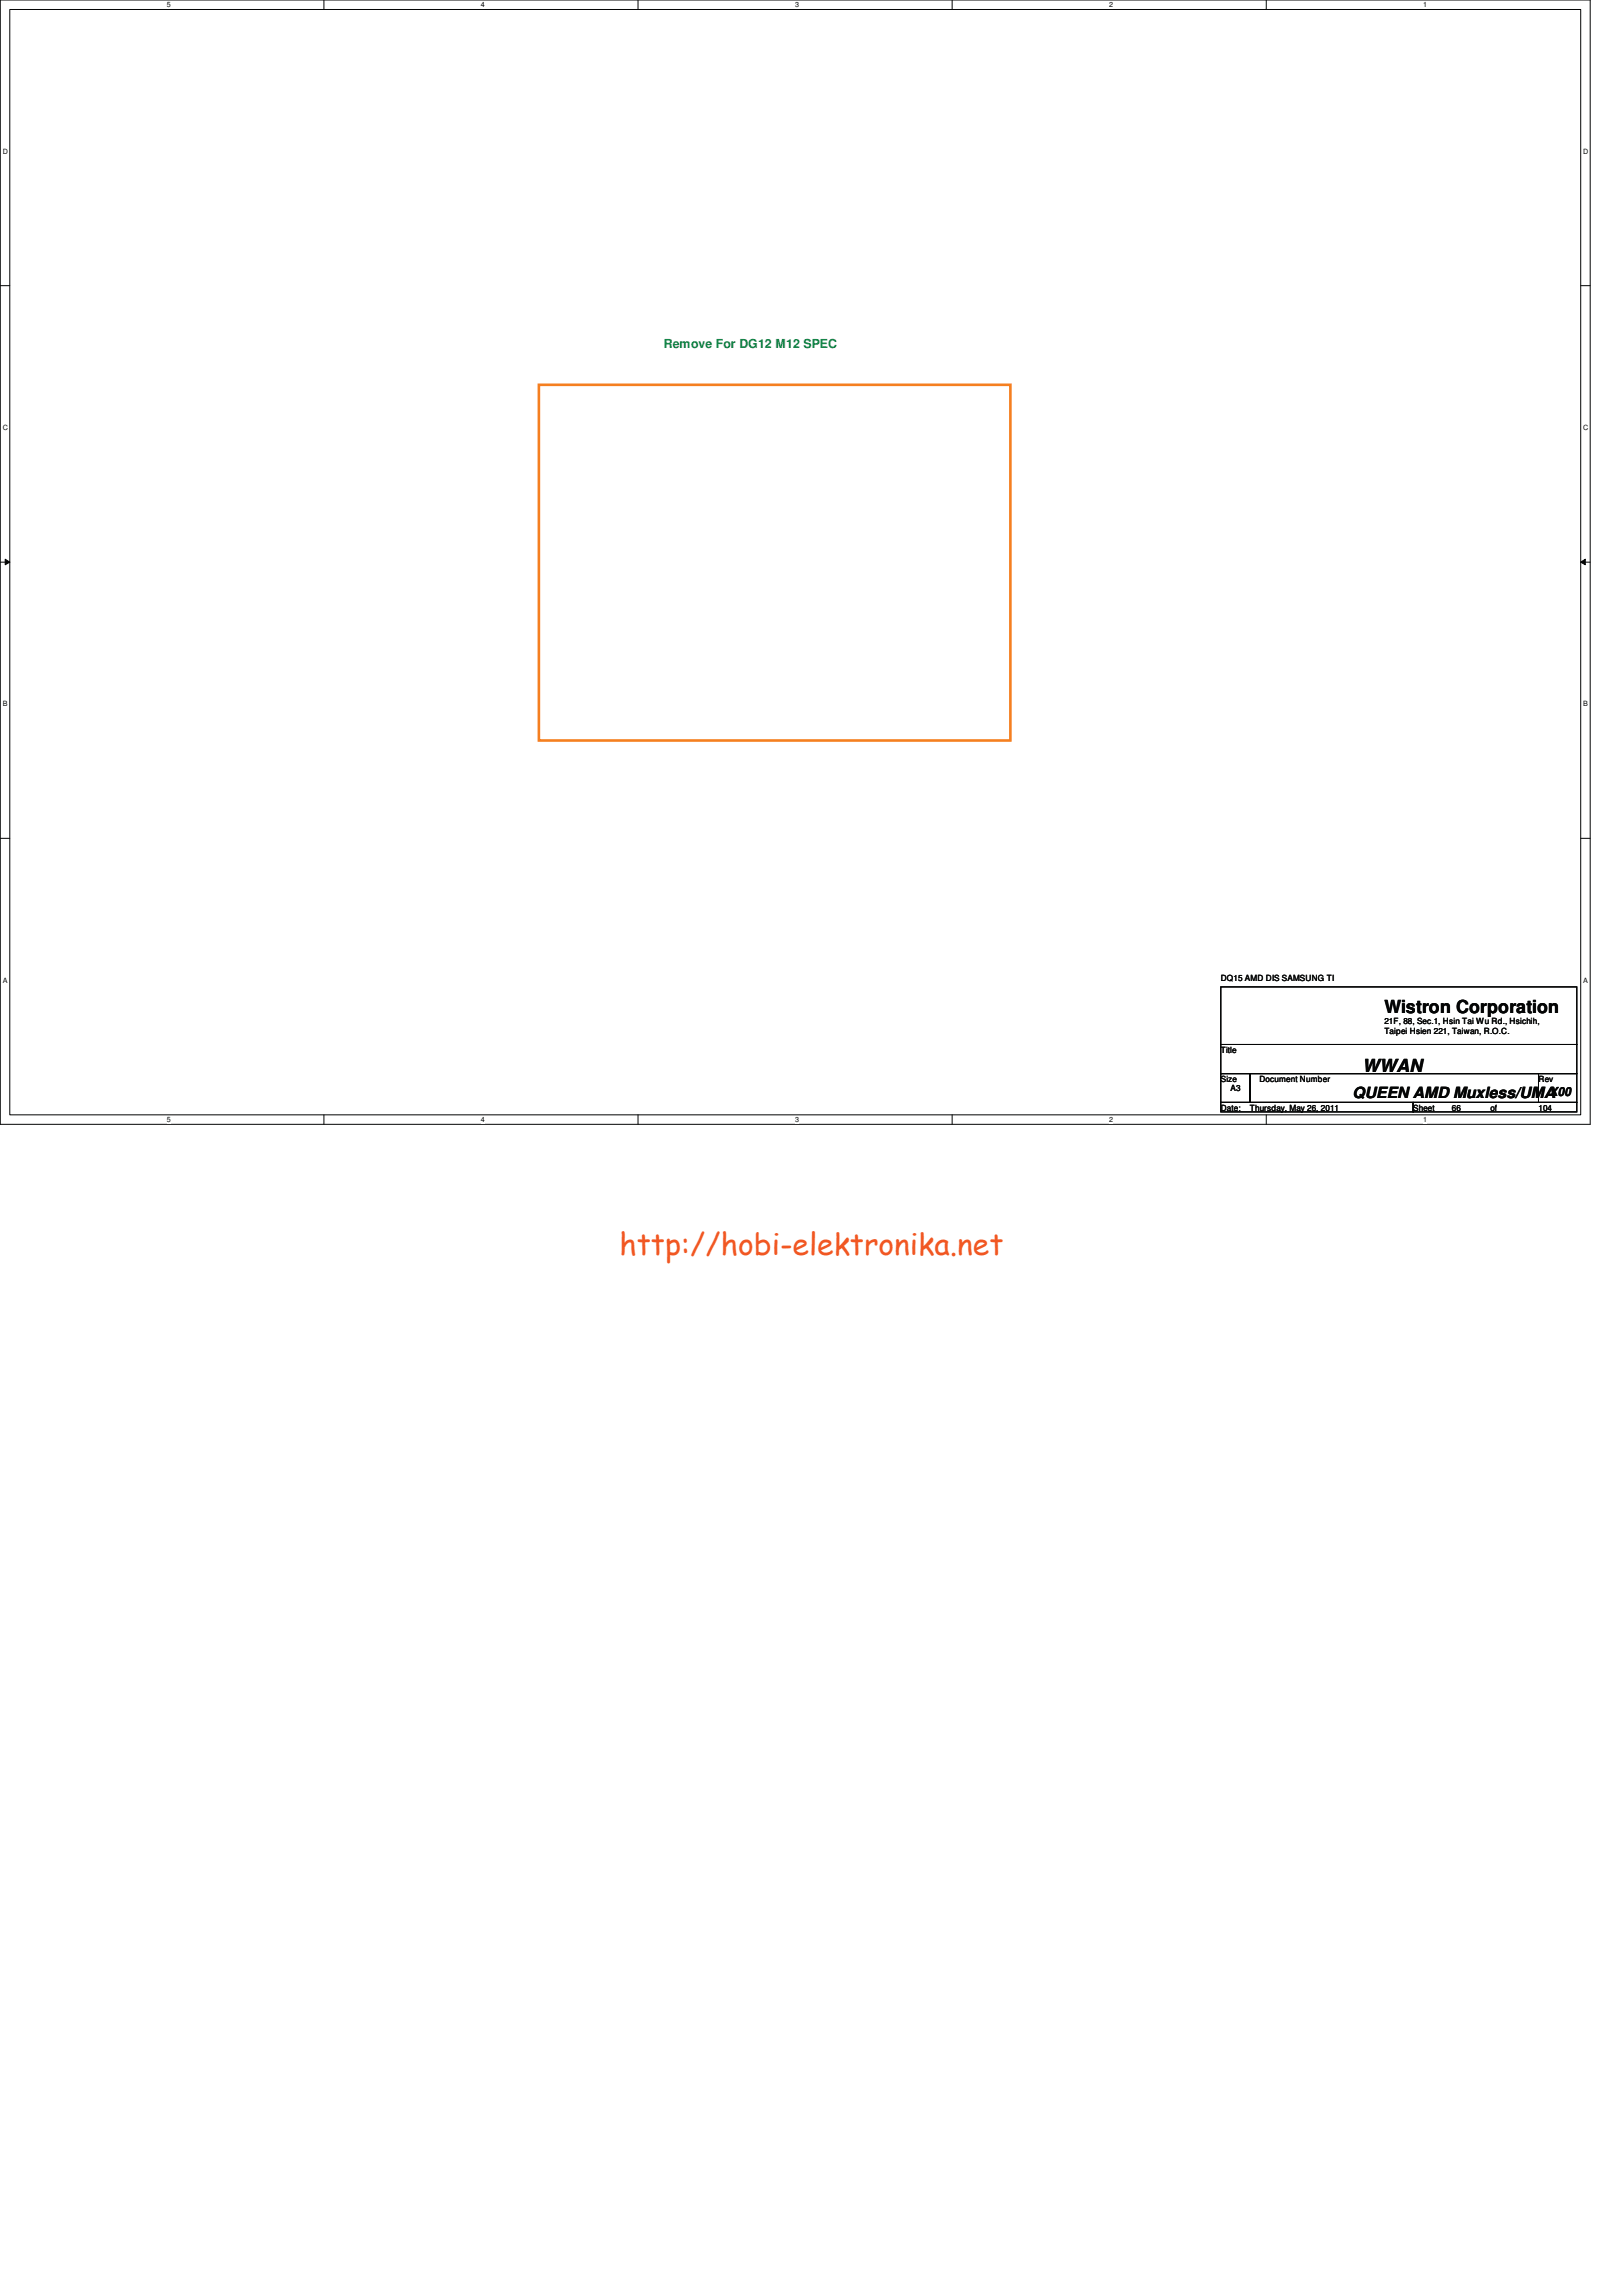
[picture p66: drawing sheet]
<svg xmlns="http://www.w3.org/2000/svg" width="210mm" height="297mm" viewBox="0 0 210 297" stroke-linecap="round" stroke-linejoin="round" font-family="sans-serif">
<defs><g id="words">
<text font-size="3.9" fill="#f15722" x="80.1" y="162.4">http://hobi-elektronika.net</text>
<g font-size="2.3" fill="#040505">
<text x="179.1" y="131.1">Wistron Corporation</text>
<text x="176.3" y="138.7">WWAN</text>
</g>
<text font-size="2" fill="#040505" x="175" y="142.1">QUEEN AMD Muxless/UMA</text>
<text font-size="1.6" fill="#0a8141" x="85.9" y="45.1">Remove For DG12 M12 SPEC</text>
<text font-size="1.6" fill="#040505" x="200.5" y="141.8">X00</text>
<g font-size="1.1" fill="#040505">
<text x="157.9" y="126.9">DQ15 AMD DIS SAMSUNG TI</text>
<text x="157.9" y="136.2">Title</text>
<text x="179.1" y="132.5">21F, 88, Sec.1, Hsin Tai Wu Rd., Hsichih,</text>
<text x="179.1" y="133.8">Taipei Hsien 221, Taiwan, R.O.C.</text>
<text x="157.9" y="140">Size</text>
<text x="157.9" y="143.7">Date:</text>
<text x="159.2" y="141.2">A3</text>
<text x="161.7" y="143.7">Thursday, May 26, 2011</text>
<text x="162.9" y="140">Document Number</text>
<text x="182.8" y="143.7">Sheet</text>
<text x="187.8" y="143.7">66</text>
<text x="192.8" y="143.7">of</text>
<text x="199" y="140">Rev</text>
<text x="199" y="143.7">104</text>
</g>
<g font-size=".9" fill="#040505">
<text x="21.6" y=".9">5</text>
<text x="62.2" y=".9">4</text>
<text x="102.9" y=".9">3</text>
<text x="143.5" y=".9">2</text>
<text x="184.1" y=".9">1</text>
<text x=".4" y="19.9">D</text>
<text x="204.8" y="19.9">D</text>
<text x=".4" y="55.6">C</text>
<text x="204.8" y="55.6">C</text>
<text x=".4" y="91.4">B</text>
<text x="204.8" y="91.4">B</text>
<text x=".4" y="127.1">A</text>
<text x="204.8" y="127.1">A</text>
<text x="21.6" y="145.2">5</text>
<text x="62.2" y="145.2">4</text>
<text x="102.9" y="145.2">3</text>
<text x="143.5" y="145.2">2</text>
<text x="184.1" y="145.2">1</text>
</g>
</g></defs>
<path d="M0 0h205.7v145.5h-205.7zM1.3 1.2h203.2v143h-203.2z" fill="none" stroke="#040505" stroke-width=".13"/>
<g fill="#fff">
<path d="M21.6 .1h.5v1h-.5z"/>
<path d="M21.6 144.4h.5v1h-.5z"/>
</g>
<path d="M41.9 0v1.2M41.9 144.2v1.3" fill="none" stroke="#040505" stroke-width=".13"/>
<g fill="#fff">
<path d="M62.2 .1h.5v1h-.5z"/>
<path d="M62.2 144.4h.5v1h-.5z"/>
</g>
<path d="M82.5 0v1.2M82.5 144.2v1.3" fill="none" stroke="#040505" stroke-width=".13"/>
<g fill="#fff">
<path d="M102.9 .1h.5v1h-.5z"/>
<path d="M102.9 144.4h.5v1h-.5z"/>
</g>
<path d="M123.2 0v1.2M123.2 144.2v1.3" fill="none" stroke="#040505" stroke-width=".13"/>
<g fill="#fff">
<path d="M143.5 .1h.5v1h-.5z"/>
<path d="M143.5 144.4h.5v1h-.5z"/>
</g>
<path d="M163.8 0v1.2M163.8 144.2v1.3" fill="none" stroke="#040505" stroke-width=".13"/>
<g fill="#fff">
<path d="M184.1 .1h.6v1h-.6z"/>
<path d="M184.1 144.4h.6v1h-.6z"/>
<path d="M.4 19.1h.6v1h-.6z"/>
<path d="M204.8 19.1h.7v1h-.7z"/>
<path d="M.4 54.8h.6v1h-.6z"/>
<path d="M204.8 54.8h.7v1h-.7z"/>
</g>
<path d="M0 37h1.3M204.5 37h1.2" fill="none" stroke="#040505" stroke-width=".13"/>
<g fill="#fff">
<path d="M.4 90.6h.6v1h-.6z"/>
<path d="M204.8 90.6h.6v1h-.6z"/>
</g>
<path d="M0 72.7h1.3M204.5 72.7h1.2" fill="none" stroke="#040505" stroke-width=".13"/>
<path d="M.7 72.3l.6 .4-.6 .4z" fill="#040505"/>
<path d="M.7 72.3l.6 .4-.6 .4z" fill="none" stroke="#040505" stroke-width=".13"/>
<path d="M204.5 72.7l.6-.4v.8z" fill="#040505"/>
<path d="M204.5 72.7l.6-.4v.8z" fill="none" stroke="#040505" stroke-width=".13"/>
<g fill="#fff">
<path d="M.4 126.3h.5v1h-.5z"/>
<path d="M204.8 126.3h.6v1h-.6z"/>
</g>
<path d="M0 108.5h1.3M204.5 108.5h1.2M157.9 127.7h46.1v7.4h-46.1zM157.9 135.1h46.1v3.8h-46.1zM157.9 138.9h3.8v3.7h-3.8zM161.7 138.9h37.3v3.7h-37.3zM199 138.9h5v3.7h-5zM157.9 142.6h24.9v1.2h-24.9zM182.8 142.6h21.2v1.2h-21.2z" fill="none" stroke="#040505" stroke-width=".13"/>
<path d="M69.7 49.8h61v46h-61z" fill="none" stroke="#f57f20" stroke-width=".34"/>
<use href="#words"/>
</svg>
